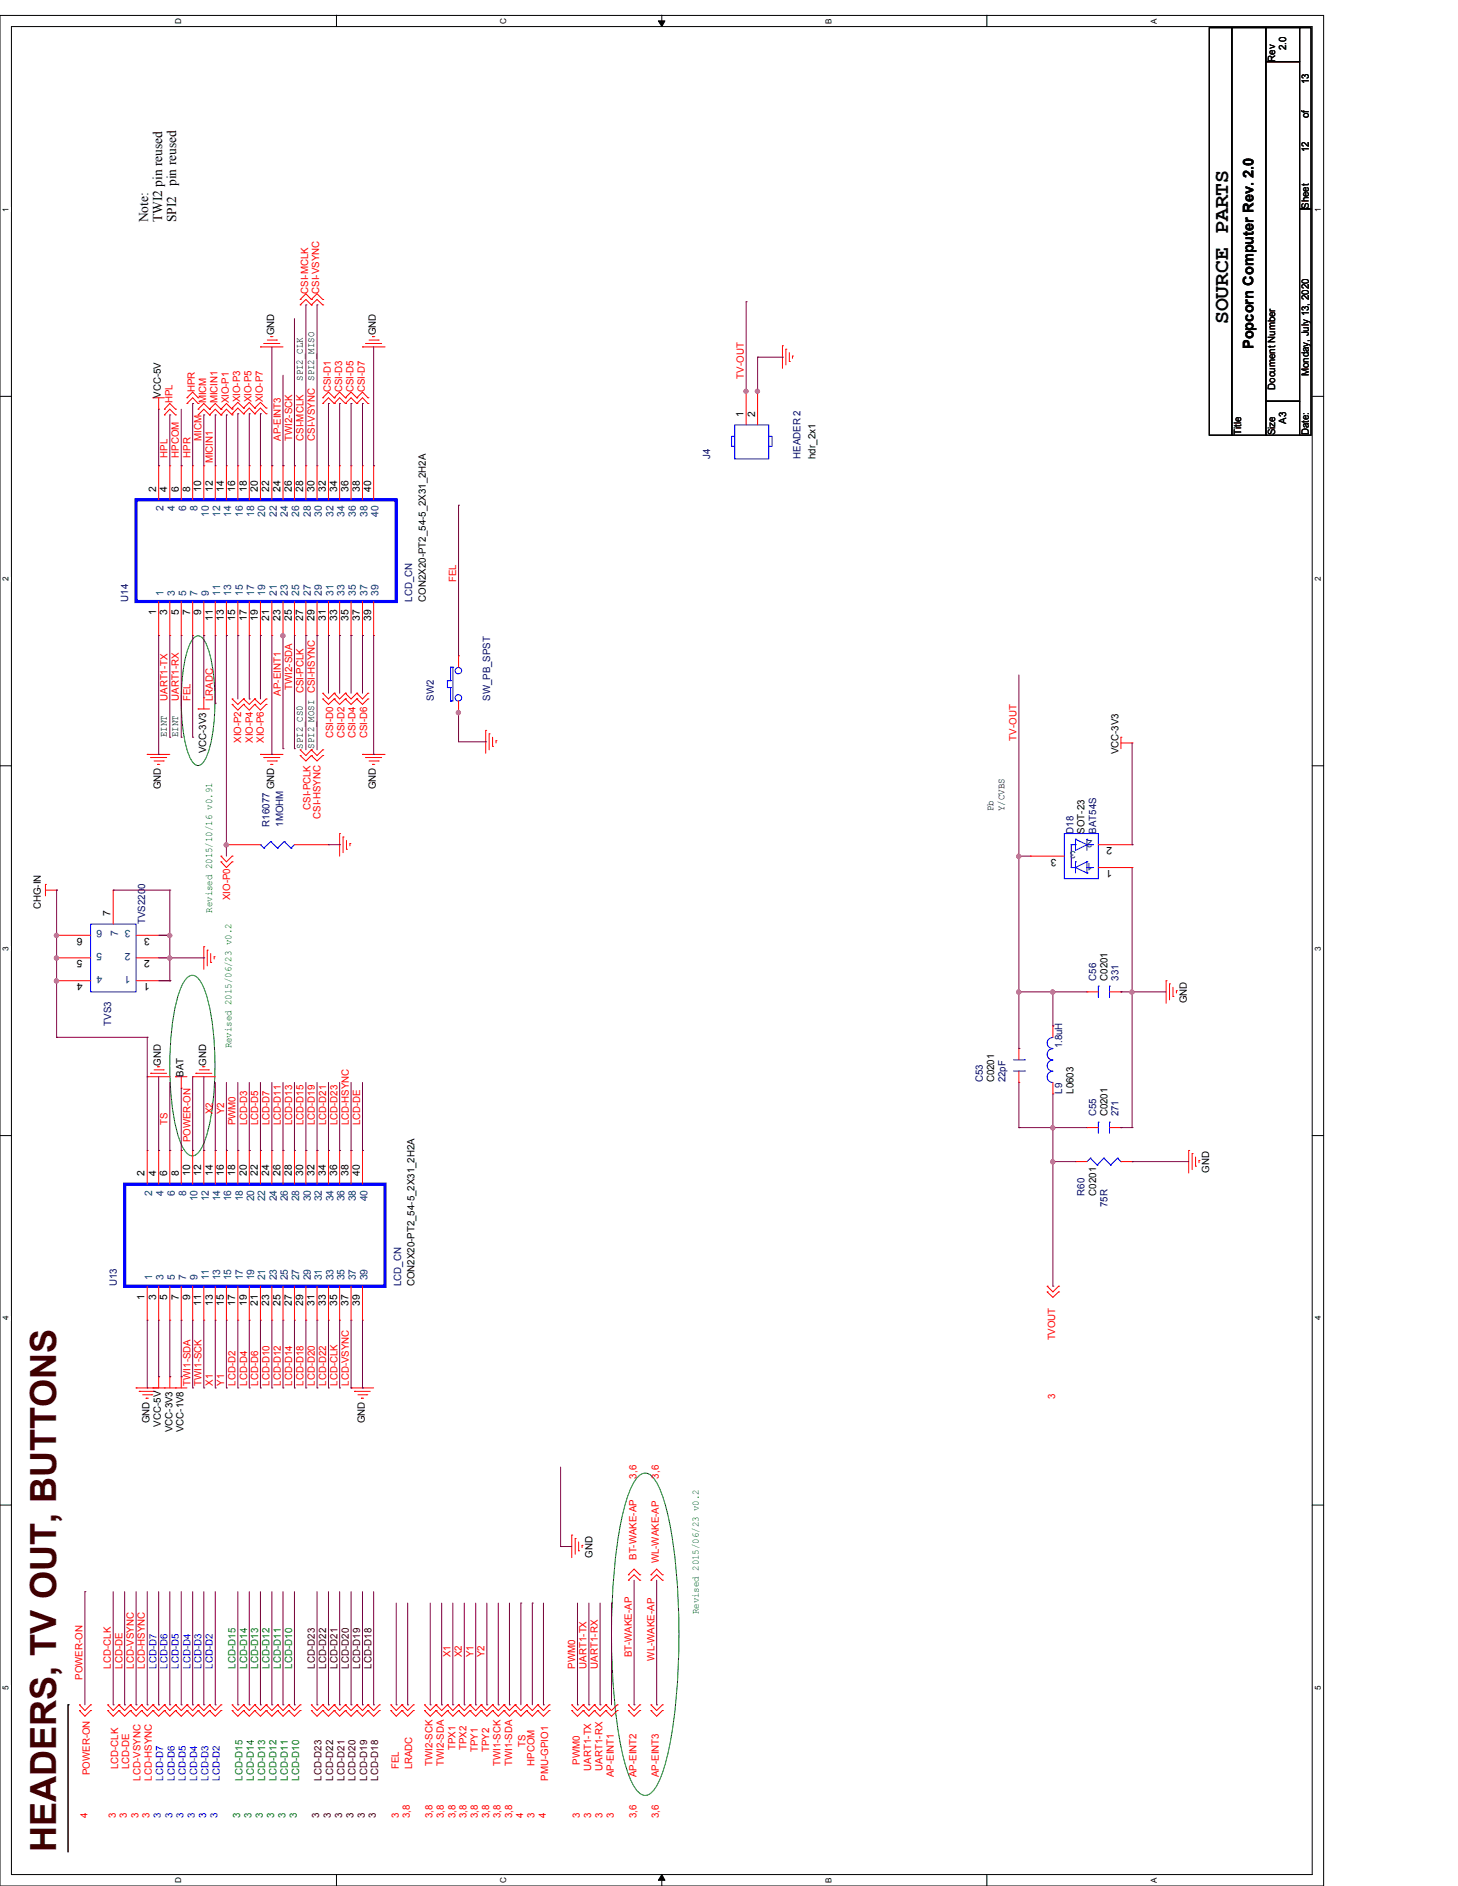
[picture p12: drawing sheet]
<svg xmlns="http://www.w3.org/2000/svg" width="216mm" height="279mm" viewBox="0 0 216 279" stroke-linecap="round" stroke-linejoin="round" font-family="sans-serif">
<defs><g id="words">
<text font-size="5.3" fill="#400000" x="8.3" y="274.4" transform="rotate(-90 8.3 274.4)">HEADERS, TV OUT, BUTTONS</text>
<text font-size="3.2" x="181.9" y="48" transform="rotate(-90 181.9 48)">SOURCE PARTS</text>
<text font-size="2.2" x="185.6" y="51.7" transform="rotate(-90 185.6 51.7)">Popcorn Computer Rev. 2.0</text>
<g font-size="2">
<text x="26.1" y="27.6" transform="rotate(-90 26.1 27.6)">pin reused</text>
<text x="21.9" y="32.9" transform="rotate(-90 21.9 32.9)">Note:</text>
<text x="24" y="32.9" transform="rotate(-90 24 32.9)">TWI2 pin reused</text>
<text x="26.1" y="32.9" transform="rotate(-90 26.1 32.9)">SPI2</text>
</g>
<g font-size="1.5">
<text x="188.8" y="9.1" transform="rotate(-90 188.8 9.1)">Rev</text>
<text x="190.5" y="7.5" transform="rotate(-90 190.5 7.5)">2.0</text>
<text x="193.8" y="17.5" transform="rotate(-90 193.8 17.5)">of</text>
<text x="193.8" y="12.5" transform="rotate(-90 193.8 12.5)">13</text>
<text x="193.8" y="22.6" transform="rotate(-90 193.8 22.6)">12</text>
<text x="193.8" y="30.9" transform="rotate(-90 193.8 30.9)">Sheet</text>
<text x="40.6" y="49.7" transform="rotate(-90 40.6 49.7)">GND</text>
<text x="55.7" y="49.7" transform="rotate(-90 55.7 49.7)">GND</text>
<text x="23.8" y="58.9" transform="rotate(-90 23.8 58.9)">VCC-5V</text>
<text x="44.8" y="56.4" transform="rotate(-90 44.8 56.4)">SPI2_CLK</text>
<text x="46.5" y="56.4" transform="rotate(-90 46.5 56.4)">SPI2_MISO</text>
<text x="188.8" y="57.7" transform="rotate(-90 188.8 57.7)">Document Number</text>
<text x="193.8" y="55.8" transform="rotate(-90 193.8 55.8)">Monday, July 13, 2020</text>
<text x="110.1" y="61.8" transform="rotate(-90 110.1 61.8)">1</text>
<text x="111.8" y="61.8" transform="rotate(-90 111.8 61.8)">2</text>
<text x="183.8" y="64.5" transform="rotate(-90 183.8 64.5)">Title</text>
<text x="188.8" y="64.5" transform="rotate(-90 188.8 64.5)">Size</text>
<text x="190.5" y="62.8" transform="rotate(-90 190.5 62.8)">A3</text>
<text x="193.8" y="64.5" transform="rotate(-90 193.8 64.5)">Date:</text>
<text x="120.7" y="68" transform="rotate(-90 120.7 68)">hdr_2x1</text>
<text x="23.1" y="72.9" transform="rotate(-90 23.1 72.9)">2</text>
<text x="24.8" y="72.9" transform="rotate(-90 24.8 72.9)">4</text>
<text x="26.5" y="72.9" transform="rotate(-90 26.5 72.9)">6</text>
<text x="28.2" y="72.9" transform="rotate(-90 28.2 72.9)">8</text>
<text x="29.8" y="72.9" transform="rotate(-90 29.8 72.9)">10</text>
<text x="31.5" y="72.9" transform="rotate(-90 31.5 72.9)">12</text>
<text x="33.1" y="72.9" transform="rotate(-90 33.1 72.9)">14</text>
<text x="34.8" y="72.9" transform="rotate(-90 34.8 72.9)">16</text>
<text x="36.5" y="72.9" transform="rotate(-90 36.5 72.9)">18</text>
<text x="38.2" y="72.9" transform="rotate(-90 38.2 72.9)">20</text>
<text x="39.9" y="72.9" transform="rotate(-90 39.9 72.9)">22</text>
<text x="41.5" y="72.9" transform="rotate(-90 41.5 72.9)">24</text>
<text x="43.2" y="72.9" transform="rotate(-90 43.2 72.9)">26</text>
<text x="44.9" y="72.9" transform="rotate(-90 44.9 72.9)">28</text>
<text x="46.6" y="72.9" transform="rotate(-90 46.6 72.9)">30</text>
<text x="48.3" y="72.9" transform="rotate(-90 48.3 72.9)">32</text>
<text x="49.9" y="72.9" transform="rotate(-90 49.9 72.9)">34</text>
<text x="51.6" y="72.9" transform="rotate(-90 51.6 72.9)">36</text>
<text x="53.3" y="72.9" transform="rotate(-90 53.3 72.9)">38</text>
<text x="54.9" y="72.9" transform="rotate(-90 54.9 72.9)">40</text>
<text x="63.1" y="89.1" transform="rotate(-90 63.1 89.1)">CON2X20-PT2_54-5_2X31_2H2A</text>
<text x="23.1" y="91.1" transform="rotate(-90 23.1 91.1)">1</text>
<text x="24.8" y="91.1" transform="rotate(-90 24.8 91.1)">3</text>
<text x="26.5" y="91.1" transform="rotate(-90 26.5 91.1)">5</text>
<text x="28.2" y="91.1" transform="rotate(-90 28.2 91.1)">7</text>
<text x="29.8" y="91.1" transform="rotate(-90 29.8 91.1)">9</text>
<text x="31.5" y="92" transform="rotate(-90 31.5 92)">11</text>
<text x="33.1" y="92" transform="rotate(-90 33.1 92)">13</text>
<text x="34.8" y="92" transform="rotate(-90 34.8 92)">15</text>
<text x="36.5" y="92" transform="rotate(-90 36.5 92)">17</text>
<text x="38.2" y="92" transform="rotate(-90 38.2 92)">19</text>
<text x="39.9" y="92" transform="rotate(-90 39.9 92)">21</text>
<text x="41.5" y="92" transform="rotate(-90 41.5 92)">23</text>
<text x="43.2" y="92" transform="rotate(-90 43.2 92)">25</text>
<text x="44.9" y="92" transform="rotate(-90 44.9 92)">27</text>
<text x="46.6" y="92" transform="rotate(-90 46.6 92)">29</text>
<text x="48.3" y="92" transform="rotate(-90 48.3 92)">31</text>
<text x="49.9" y="92" transform="rotate(-90 49.9 92)">33</text>
<text x="51.6" y="92" transform="rotate(-90 51.6 92)">35</text>
<text x="53.3" y="92" transform="rotate(-90 53.3 92)">37</text>
<text x="54.9" y="92" transform="rotate(-90 54.9 92)">39</text>
<text x="24.7" y="109.2" transform="rotate(-90 24.7 109.2)">EINT</text>
<text x="26.4" y="109.2" transform="rotate(-90 26.4 109.2)">EINT</text>
<text x="30.5" y="111.6" transform="rotate(-90 30.5 111.6)">VCC-3V3</text>
<text x="44.8" y="110.9" transform="rotate(-90 44.8 110.9)">SPI2_CS0</text>
<text x="46.5" y="110.9" transform="rotate(-90 46.5 110.9)">SPI2_MOSI CSI-HSYNC</text>
<text x="165.7" y="111.8" transform="rotate(-90 165.7 111.8)">VCC-3V3</text>
<text x="23.8" y="116.9" transform="rotate(-90 23.8 116.9)">GND</text>
<text x="40.6" y="116.9" transform="rotate(-90 40.6 116.9)">GND</text>
<text x="55.7" y="116.9" transform="rotate(-90 55.7 116.9)">GND</text>
<text x="147.1" y="120.1" transform="rotate(-90 147.1 120.1)">Pb</text>
<text x="148.8" y="120.1" transform="rotate(-90 148.8 120.1)">Y/CVBS</text>
<text x="160.6" y="123.5" transform="rotate(-90 160.6 123.5)">SOT-23</text>
<text x="164.7" y="125.5" transform="rotate(-180 164.7 125.5)">2</text>
<text x="156.4" y="127.2" transform="rotate(-180 156.4 127.2)">3</text>
<text x="164.7" y="128.9" transform="rotate(-180 164.7 128.9)">1</text>
<text x="6.1" y="134.7" transform="rotate(-90 6.1 134.7)">CHG-IN</text>
<text x="16.4" y="135.7" transform="rotate(-90 16.4 135.7)">7</text>
<text x="12.2" y="142.3" transform="rotate(-180 12.2 142.3)">5</text>
<text x="12.2" y="138.9" transform="rotate(-180 12.2 138.9)">6</text>
<text x="22.2" y="142.3" transform="rotate(-180 22.2 142.3)">2</text>
<text x="22.2" y="138.9" transform="rotate(-180 22.2 138.9)">3</text>
<text x="12.2" y="145.7" transform="rotate(-180 12.2 145.7)">4</text>
<text x="22.2" y="145.7" transform="rotate(-180 22.2 145.7)">1</text>
<text x="164" y="145.3" transform="rotate(-90 164 145.3)">C0201</text>
<text x="175.7" y="148.6" transform="rotate(-90 175.7 148.6)">GND</text>
<text x="23.8" y="157.9" transform="rotate(-90 23.8 157.9)">GND</text>
<text x="27.2" y="159.5" transform="rotate(-90 27.2 159.5)">BAT</text>
<text x="30.5" y="157.9" transform="rotate(-90 30.5 157.9)">GND</text>
<text x="147.2" y="160.4" transform="rotate(-90 147.2 160.4)">C0201</text>
<text x="159" y="162.1" transform="rotate(-90 159 162.1)">L0603</text>
<text x="164" y="165.4" transform="rotate(-90 164 165.4)">C0201</text>
<text x="179.1" y="173.8" transform="rotate(-90 179.1 173.8)">GND</text>
<text x="21.4" y="174.2" transform="rotate(-90 21.4 174.2)">2</text>
<text x="23.1" y="174.2" transform="rotate(-90 23.1 174.2)">4</text>
<text x="24.8" y="174.2" transform="rotate(-90 24.8 174.2)">6</text>
<text x="26.5" y="174.2" transform="rotate(-90 26.5 174.2)">8</text>
<text x="28.2" y="174.2" transform="rotate(-90 28.2 174.2)">10</text>
<text x="29.8" y="174.2" transform="rotate(-90 29.8 174.2)">12</text>
<text x="31.5" y="174.2" transform="rotate(-90 31.5 174.2)">14</text>
<text x="33.1" y="174.2" transform="rotate(-90 33.1 174.2)">16</text>
<text x="34.8" y="174.2" transform="rotate(-90 34.8 174.2)">18</text>
<text x="36.5" y="174.2" transform="rotate(-90 36.5 174.2)">20</text>
<text x="38.2" y="174.2" transform="rotate(-90 38.2 174.2)">22</text>
<text x="39.9" y="174.2" transform="rotate(-90 39.9 174.2)">24</text>
<text x="41.5" y="174.2" transform="rotate(-90 41.5 174.2)">26</text>
<text x="43.2" y="174.2" transform="rotate(-90 43.2 174.2)">28</text>
<text x="44.9" y="174.2" transform="rotate(-90 44.9 174.2)">30</text>
<text x="46.6" y="174.2" transform="rotate(-90 46.6 174.2)">32</text>
<text x="48.3" y="174.2" transform="rotate(-90 48.3 174.2)">34</text>
<text x="49.9" y="174.2" transform="rotate(-90 49.9 174.2)">36</text>
<text x="51.6" y="174.2" transform="rotate(-90 51.6 174.2)">38</text>
<text x="53.3" y="174.2" transform="rotate(-90 53.3 174.2)">40</text>
<text x="162.3" y="177.1" transform="rotate(-90 162.3 177.1)">C0201</text>
<text x="61.4" y="190.5" transform="rotate(-90 61.4 190.5)">CON2X20-PT2_54-5_2X31_2H2A</text>
<text x="21.4" y="192.6" transform="rotate(-90 21.4 192.6)">1</text>
<text x="23.1" y="192.6" transform="rotate(-90 23.1 192.6)">3</text>
<text x="24.8" y="192.6" transform="rotate(-90 24.8 192.6)">5</text>
<text x="26.5" y="192.6" transform="rotate(-90 26.5 192.6)">7</text>
<text x="28.2" y="192.6" transform="rotate(-90 28.2 192.6)">9</text>
<text x="29.8" y="193.4" transform="rotate(-90 29.8 193.4)">11</text>
<text x="31.5" y="193.4" transform="rotate(-90 31.5 193.4)">13</text>
<text x="33.1" y="193.4" transform="rotate(-90 33.1 193.4)">15</text>
<text x="34.8" y="193.4" transform="rotate(-90 34.8 193.4)">17</text>
<text x="36.5" y="193.4" transform="rotate(-90 36.5 193.4)">19</text>
<text x="38.2" y="193.4" transform="rotate(-90 38.2 193.4)">21</text>
<text x="39.9" y="193.4" transform="rotate(-90 39.9 193.4)">23</text>
<text x="41.5" y="193.4" transform="rotate(-90 41.5 193.4)">25</text>
<text x="43.2" y="193.4" transform="rotate(-90 43.2 193.4)">27</text>
<text x="44.9" y="193.4" transform="rotate(-90 44.9 193.4)">29</text>
<text x="46.6" y="193.4" transform="rotate(-90 46.6 193.4)">31</text>
<text x="48.3" y="193.4" transform="rotate(-90 48.3 193.4)">33</text>
<text x="49.9" y="193.4" transform="rotate(-90 49.9 193.4)">35</text>
<text x="51.6" y="193.4" transform="rotate(-90 51.6 193.4)">37</text>
<text x="53.3" y="193.4" transform="rotate(-90 53.3 193.4)">39</text>
<text x="22.1" y="210.8" transform="rotate(-90 22.1 210.8)">GND</text>
<text x="23.8" y="211.3" transform="rotate(-90 23.8 211.3)">VCC-5V</text>
<text x="25.5" y="212.2" transform="rotate(-90 25.5 212.2)">VCC-3V3</text>
<text x="27.2" y="212.2" transform="rotate(-90 27.2 212.2)">VCC-1V8</text>
<text x="54" y="210.8" transform="rotate(-90 54 210.8)">GND</text>
<text x="87.7" y="230.8" transform="rotate(-90 87.7 230.8)">GND</text>
</g>
<g font-size="1.5" fill="#f00">
<text x="45.6" y="43.5" transform="rotate(-90 45.6 43.5)">CSI-MCLK</text>
<text x="47.3" y="43.5" transform="rotate(-90 47.3 43.5)">CSI-VSYNC</text>
<text x="25.5" y="59.8" transform="rotate(-90 25.5 59.8)">HPL</text>
<text x="28.9" y="58.1" transform="rotate(-90 28.9 58.1)">HPR</text>
<text x="30.5" y="59.8" transform="rotate(-90 30.5 59.8)">MICM</text>
<text x="32.2" y="59.8" transform="rotate(-90 32.2 59.8)">MICIN1</text>
<text x="33.9" y="59.8" transform="rotate(-90 33.9 59.8)">XIO-P1</text>
<text x="35.6" y="59.6" transform="rotate(-90 35.6 59.6)">XIO-P3</text>
<text x="37.3" y="59.6" transform="rotate(-90 37.3 59.6)">XIO-P5</text>
<text x="38.9" y="59.6" transform="rotate(-90 38.9 59.6)">XIO-P7</text>
<text x="49" y="58.1" transform="rotate(-90 49 58.1)">CSI-D1</text>
<text x="50.7" y="58.1" transform="rotate(-90 50.7 58.1)">CSI-D3</text>
<text x="52.3" y="58.1" transform="rotate(-90 52.3 58.1)">CSI-D5</text>
<text x="54" y="58.1" transform="rotate(-90 54 58.1)">CSI-D7</text>
<text x="110.2" y="56.1" transform="rotate(-90 110.2 56.1)">TV-OUT</text>
<text x="29.8" y="65.3" transform="rotate(-90 29.8 65.3)">MICM</text>
<text x="41.6" y="65.3" transform="rotate(-90 41.6 65.3)">AP-EINT3</text>
<text x="43.3" y="65.3" transform="rotate(-90 43.3 65.3)">TWI2-SCK</text>
<text x="45" y="65.3" transform="rotate(-90 45 65.3)">CSI-MCLK</text>
<text x="46.6" y="65.3" transform="rotate(-90 46.6 65.3)">CSI-VSYNC</text>
<text x="24.8" y="67.8" transform="rotate(-90 24.8 67.8)">HPL</text>
<text x="26.5" y="67.8" transform="rotate(-90 26.5 67.8)">HPCOM</text>
<text x="28.2" y="67.8" transform="rotate(-90 28.2 67.8)">HPR</text>
<text x="31.5" y="68.7" transform="rotate(-90 31.5 68.7)">MICIN1</text>
<text x="67.6" y="86.3" transform="rotate(-90 67.6 86.3)">FEL</text>
<text x="24.8" y="103.8" transform="rotate(-90 24.8 103.8)">UART1-TX</text>
<text x="26.5" y="103.8" transform="rotate(-90 26.5 103.8)">UART1-RX</text>
<text x="28.2" y="103.8" transform="rotate(-90 28.2 103.8)">FEL</text>
<text x="31.5" y="103.8" transform="rotate(-90 31.5 103.8)">LRADC</text>
<text x="41.6" y="103" transform="rotate(-90 41.6 103)">AP-EINT1</text>
<text x="43.3" y="102.2" transform="rotate(-90 43.3 102.2)">TWI2-SDA</text>
<text x="45" y="102.7" transform="rotate(-90 45 102.7)">CSI-PCLK</text>
<text x="35.7" y="110.1" transform="rotate(-90 35.7 110.1)">XIO-P2</text>
<text x="37.4" y="110.1" transform="rotate(-90 37.4 110.1)">XIO-P4</text>
<text x="39.1" y="110.1" transform="rotate(-90 39.1 110.1)">XIO-P6</text>
<text x="49.3" y="109.4" transform="rotate(-90 49.3 109.4)">CSI-D0</text>
<text x="51" y="109.4" transform="rotate(-90 51 109.4)">CSI-D2</text>
<text x="52.7" y="109.4" transform="rotate(-90 52.7 109.4)">CSI-D4</text>
<text x="54.4" y="109.4" transform="rotate(-90 54.4 109.4)">CSI-D6</text>
<text x="150.5" y="109.7" transform="rotate(-90 150.5 109.7)">TV-OUT</text>
<text x="46" y="120" transform="rotate(-90 46 120)">CSI-PCLK</text>
<text x="47.5" y="121.3" transform="rotate(-90 47.5 121.3)">CSI-HSYNC</text>
<text x="34.1" y="133.4" transform="rotate(-90 34.1 133.4)">XIO-P0</text>
<text x="24.8" y="166.7" transform="rotate(-90 24.8 166.7)">TS</text>
<text x="31.5" y="165.1" transform="rotate(-90 31.5 165.1)">X2</text>
<text x="33.2" y="165.1" transform="rotate(-90 33.2 165.1)">Y2</text>
<text x="34.9" y="166.7" transform="rotate(-90 34.9 166.7)">PWM0</text>
<text x="36.6" y="166.7" transform="rotate(-90 36.6 166.7)">LCD-D3</text>
<text x="38.2" y="166.7" transform="rotate(-90 38.2 166.7)">LCD-D5</text>
<text x="39.9" y="166.7" transform="rotate(-90 39.9 166.7)">LCD-D7</text>
<text x="41.6" y="166.7" transform="rotate(-90 41.6 166.7)">LCD-D11</text>
<text x="43.3" y="166.7" transform="rotate(-90 43.3 166.7)">LCD-D13</text>
<text x="45" y="166.7" transform="rotate(-90 45 166.7)">LCD-D15</text>
<text x="46.6" y="166.7" transform="rotate(-90 46.6 166.7)">LCD-D19</text>
<text x="48.3" y="166.7" transform="rotate(-90 48.3 166.7)">LCD-D21</text>
<text x="50" y="166.7" transform="rotate(-90 50 166.7)">LCD-D23</text>
<text x="51.6" y="166.7" transform="rotate(-90 51.6 166.7)">LCD-HSYNC</text>
<text x="53.3" y="166.7" transform="rotate(-90 53.3 166.7)">LCD-DE</text>
<text x="28.2" y="169.2" transform="rotate(-90 28.2 169.2)">POWER-ON</text>
<text x="156.3" y="198.6" transform="rotate(-90 156.3 198.6)">TVOUT</text>
<text x="28.2" y="205.3" transform="rotate(-90 28.2 205.3)">TWI1-SDA</text>
<text x="29.8" y="205.3" transform="rotate(-90 29.8 205.3)">TWI1-SCK</text>
<text x="31.5" y="205.3" transform="rotate(-90 31.5 205.3)">X1</text>
<text x="33.2" y="205.3" transform="rotate(-90 33.2 205.3)">Y1</text>
<text x="34.9" y="205.3" transform="rotate(-90 34.9 205.3)">LCD-D2</text>
<text x="36.6" y="205.3" transform="rotate(-90 36.6 205.3)">LCD-D4</text>
<text x="38.2" y="205.3" transform="rotate(-90 38.2 205.3)">LCD-D6</text>
<text x="39.9" y="205.3" transform="rotate(-90 39.9 205.3)">LCD-D10</text>
<text x="41.6" y="205.3" transform="rotate(-90 41.6 205.3)">LCD-D12</text>
<text x="43.3" y="205.3" transform="rotate(-90 43.3 205.3)">LCD-D14</text>
<text x="45" y="205.3" transform="rotate(-90 45 205.3)">LCD-D18</text>
<text x="46.6" y="205.3" transform="rotate(-90 46.6 205.3)">LCD-D20</text>
<text x="48.3" y="205.3" transform="rotate(-90 48.3 205.3)">LCD-D22</text>
<text x="50" y="205.3" transform="rotate(-90 50 205.3)">LCD-CLK</text>
<text x="51.6" y="205.3" transform="rotate(-90 51.6 205.3)">LCD-VSYNC</text>
<text x="156.3" y="207.3" transform="rotate(-90 156.3 207.3)">3</text>
<text x="94.2" y="219" transform="rotate(-90 94.2 219)">3,6</text>
<text x="97.6" y="219" transform="rotate(-90 97.6 219)">3,6</text>
<text x="94.2" y="231.1" transform="rotate(-90 94.2 231.1)">BT-WAKE-AP</text>
<text x="97.6" y="231.6" transform="rotate(-90 97.6 231.6)">WL-WAKE-AP</text>
<text x="66.7" y="245.5" transform="rotate(-90 66.7 245.5)">X1</text>
<text x="68.4" y="245.5" transform="rotate(-90 68.4 245.5)">X2</text>
<text x="70.1" y="245.5" transform="rotate(-90 70.1 245.5)">Y1</text>
<text x="71.8" y="245.5" transform="rotate(-90 71.8 245.5)">Y2</text>
<text x="93.6" y="245.5" transform="rotate(-90 93.6 245.5)">BT-WAKE-AP</text>
<text x="96.9" y="246" transform="rotate(-90 96.9 246)">WL-WAKE-AP</text>
<text x="12.2" y="248.9" transform="rotate(-90 12.2 248.9)">POWER-ON</text>
<text x="16.4" y="247.2" transform="rotate(-90 16.4 247.2)">LCD-CLK</text>
<text x="18.1" y="247.2" transform="rotate(-90 18.1 247.2)">LCD-DE</text>
<text x="19.8" y="247.2" transform="rotate(-90 19.8 247.2)">LCD-VSYNC</text>
<text x="21.5" y="247.2" transform="rotate(-90 21.5 247.2)">LCD-HSYNC</text>
<text x="85.2" y="247.2" transform="rotate(-90 85.2 247.2)">PWM0</text>
<text x="86.9" y="247.2" transform="rotate(-90 86.9 247.2)">UART1-TX</text>
<text x="88.5" y="247.2" transform="rotate(-90 88.5 247.2)">UART1-RX</text>
<text x="13.3" y="263" transform="rotate(-90 13.3 263)">POWER-ON</text>
<text x="17.5" y="262.1" transform="rotate(-90 17.5 262.1)">LCD-CLK</text>
<text x="19.1" y="262.1" transform="rotate(-90 19.1 262.1)">LCD-DE</text>
<text x="20.8" y="263.8" transform="rotate(-90 20.8 263.8)">LCD-VSYNC</text>
<text x="22.5" y="263.8" transform="rotate(-90 22.5 263.8)">LCD-HSYNC</text>
<text x="59.1" y="262.1" transform="rotate(-90 59.1 262.1)">FEL</text>
<text x="61" y="262.1" transform="rotate(-90 61 262.1)">LRADC</text>
<text x="64.1" y="261.6" transform="rotate(-90 64.1 261.6)">TWI2-SCK</text>
<text x="65.7" y="261.6" transform="rotate(-90 65.7 261.6)">TWI2-SDA</text>
<text x="67.4" y="259.2" transform="rotate(-90 67.4 259.2)">TPX1</text>
<text x="69.1" y="259.2" transform="rotate(-90 69.1 259.2)">TPX2</text>
<text x="70.8" y="259.6" transform="rotate(-90 70.8 259.6)">TPY1</text>
<text x="72.4" y="259.6" transform="rotate(-90 72.4 259.6)">TPY2</text>
<text x="74.1" y="261.6" transform="rotate(-90 74.1 261.6)">TWI1-SCK</text>
<text x="75.8" y="261.6" transform="rotate(-90 75.8 261.6)">TWI1-SDA</text>
<text x="77.8" y="258.8" transform="rotate(-90 77.8 258.8)">TS</text>
<text x="79.2" y="261.6" transform="rotate(-90 79.2 261.6)">HPCOM</text>
<text x="81.2" y="263.8" transform="rotate(-90 81.2 263.8)">PMU-GPIO1</text>
<text x="85.9" y="261.5" transform="rotate(-90 85.9 261.5)">PWM0</text>
<text x="87.5" y="262.3" transform="rotate(-90 87.5 262.3)">UART1-TX</text>
<text x="89.2" y="262.3" transform="rotate(-90 89.2 262.3)">UART1-RX</text>
<text x="90.9" y="263.3" transform="rotate(-90 90.9 263.3)">AP-EINT1</text>
<text x="94.2" y="263.3" transform="rotate(-90 94.2 263.3)">AP-EINT2</text>
<text x="97.6" y="263.3" transform="rotate(-90 97.6 263.3)">AP-EINT3</text>
<text x="13" y="269.3" transform="rotate(-90 13 269.3)">4</text>
<text x="17.1" y="269.3" transform="rotate(-90 17.1 269.3)">3</text>
<text x="18.8" y="269.3" transform="rotate(-90 18.8 269.3)">3</text>
<text x="20.5" y="269.3" transform="rotate(-90 20.5 269.3)">3</text>
<text x="22.1" y="269.3" transform="rotate(-90 22.1 269.3)">3</text>
<text x="59.1" y="269.3" transform="rotate(-90 59.1 269.3)">3</text>
<text x="60.7" y="269.3" transform="rotate(-90 60.7 269.3)">3,8</text>
<text x="64.1" y="269.3" transform="rotate(-90 64.1 269.3)">3,8</text>
<text x="65.7" y="269.3" transform="rotate(-90 65.7 269.3)">3,8</text>
<text x="67.4" y="269.3" transform="rotate(-90 67.4 269.3)">3,8</text>
<text x="69.1" y="269.3" transform="rotate(-90 69.1 269.3)">3,8</text>
<text x="70.8" y="269.3" transform="rotate(-90 70.8 269.3)">3,8</text>
<text x="72.4" y="269.3" transform="rotate(-90 72.4 269.3)">3,8</text>
<text x="74.1" y="269.3" transform="rotate(-90 74.1 269.3)">3,8</text>
<text x="75.8" y="269.3" transform="rotate(-90 75.8 269.3)">3,8</text>
<text x="77.5" y="269.3" transform="rotate(-90 77.5 269.3)">4</text>
<text x="79.2" y="269.3" transform="rotate(-90 79.2 269.3)">3</text>
<text x="80.8" y="269.3" transform="rotate(-90 80.8 269.3)">4</text>
<text x="85.9" y="269.3" transform="rotate(-90 85.9 269.3)">3</text>
<text x="87.5" y="269.3" transform="rotate(-90 87.5 269.3)">3</text>
<text x="89.2" y="269.3" transform="rotate(-90 89.2 269.3)">3</text>
<text x="90.9" y="269.3" transform="rotate(-90 90.9 269.3)">3</text>
<text x="94.2" y="269.3" transform="rotate(-90 94.2 269.3)">3,6</text>
<text x="97.6" y="269.3" transform="rotate(-90 97.6 269.3)">3,6</text>
</g>
<g font-size="1.5" fill="#000080">
<text x="105.2" y="68" transform="rotate(-90 105.2 68)">J4</text>
<text x="118.5" y="68" transform="rotate(-90 118.5 68)">HEADER 2</text>
<text x="19" y="89.1" transform="rotate(-90 19 89.1)">U14</text>
<text x="61" y="89.1" transform="rotate(-90 61 89.1)">LCD_CN</text>
<text x="64.2" y="103.8" transform="rotate(-90 64.2 103.8)">SW2</text>
<text x="72.6" y="103.8" transform="rotate(-90 72.6 103.8)">SW_PB_SPST</text>
<text x="39.9" y="122.5" transform="rotate(-90 39.9 122.5)">R16077</text>
<text x="42" y="122.5" transform="rotate(-90 42 122.5)">1MOHM</text>
<text x="159" y="123.5" transform="rotate(-90 159 123.5)">D18</text>
<text x="162.3" y="123.5" transform="rotate(-90 162.3 123.5)">BAT54S</text>
<text x="21.5" y="136.9" transform="rotate(-90 21.5 136.9)">TVS2200</text>
<text x="162.3" y="145.3" transform="rotate(-90 162.3 145.3)">C56</text>
<text x="165.7" y="145.3" transform="rotate(-90 165.7 145.3)">331</text>
<text x="16.5" y="152" transform="rotate(-90 16.5 152)">TVS3</text>
<text x="157.3" y="155.3" transform="rotate(-90 157.3 155.3)">1.8uH</text>
<text x="145.5" y="160.4" transform="rotate(-90 145.5 160.4)">C53</text>
<text x="148.9" y="160.4" transform="rotate(-90 148.9 160.4)">22pF</text>
<text x="157.3" y="162.1" transform="rotate(-90 157.3 162.1)">L9</text>
<text x="162.3" y="165.4" transform="rotate(-90 162.3 165.4)">C55</text>
<text x="165.7" y="165.4" transform="rotate(-90 165.7 165.4)">271</text>
<text x="160.6" y="177.1" transform="rotate(-90 160.6 177.1)">R60</text>
<text x="164" y="178.8" transform="rotate(-90 164 178.8)">75R</text>
<text x="17.3" y="190.5" transform="rotate(-90 17.3 190.5)">U13</text>
<text x="59.4" y="190.5" transform="rotate(-90 59.4 190.5)">LCD_CN</text>
</g>
<g font-size="1.5" fill="#004080">
<text x="24.2" y="75.7" transform="rotate(-90 24.2 75.7)">2</text>
<text x="25.9" y="75.7" transform="rotate(-90 25.9 75.7)">4</text>
<text x="27.6" y="75.7" transform="rotate(-90 27.6 75.7)">6</text>
<text x="29.3" y="75.7" transform="rotate(-90 29.3 75.7)">8</text>
<text x="30.9" y="76.6" transform="rotate(-90 30.9 76.6)">10</text>
<text x="32.6" y="76.6" transform="rotate(-90 32.6 76.6)">12</text>
<text x="34.2" y="76.6" transform="rotate(-90 34.2 76.6)">14</text>
<text x="35.9" y="76.6" transform="rotate(-90 35.9 76.6)">16</text>
<text x="37.6" y="76.6" transform="rotate(-90 37.6 76.6)">18</text>
<text x="39.3" y="76.6" transform="rotate(-90 39.3 76.6)">20</text>
<text x="41" y="76.6" transform="rotate(-90 41 76.6)">22</text>
<text x="42.6" y="76.6" transform="rotate(-90 42.6 76.6)">24</text>
<text x="44.3" y="76.6" transform="rotate(-90 44.3 76.6)">26</text>
<text x="46" y="76.6" transform="rotate(-90 46 76.6)">28</text>
<text x="47.7" y="76.6" transform="rotate(-90 47.7 76.6)">30</text>
<text x="49.4" y="76.6" transform="rotate(-90 49.4 76.6)">32</text>
<text x="51" y="76.6" transform="rotate(-90 51 76.6)">34</text>
<text x="52.7" y="76.6" transform="rotate(-90 52.7 76.6)">36</text>
<text x="54.4" y="76.6" transform="rotate(-90 54.4 76.6)">38</text>
<text x="56" y="76.6" transform="rotate(-90 56 76.6)">40</text>
<text x="24.2" y="88.3" transform="rotate(-90 24.2 88.3)">1</text>
<text x="25.9" y="88.3" transform="rotate(-90 25.9 88.3)">3</text>
<text x="27.6" y="88.3" transform="rotate(-90 27.6 88.3)">5</text>
<text x="29.3" y="88.3" transform="rotate(-90 29.3 88.3)">7</text>
<text x="30.9" y="88.3" transform="rotate(-90 30.9 88.3)">9</text>
<text x="32.6" y="88.3" transform="rotate(-90 32.6 88.3)">11</text>
<text x="34.2" y="88.3" transform="rotate(-90 34.2 88.3)">13</text>
<text x="35.9" y="88.3" transform="rotate(-90 35.9 88.3)">15</text>
<text x="37.6" y="88.3" transform="rotate(-90 37.6 88.3)">17</text>
<text x="39.3" y="88.3" transform="rotate(-90 39.3 88.3)">19</text>
<text x="41" y="88.3" transform="rotate(-90 41 88.3)">21</text>
<text x="42.6" y="88.3" transform="rotate(-90 42.6 88.3)">23</text>
<text x="44.3" y="88.3" transform="rotate(-90 44.3 88.3)">25</text>
<text x="46" y="88.3" transform="rotate(-90 46 88.3)">27</text>
<text x="47.7" y="88.3" transform="rotate(-90 47.7 88.3)">29</text>
<text x="49.4" y="88.3" transform="rotate(-90 49.4 88.3)">31</text>
<text x="51" y="88.3" transform="rotate(-90 51 88.3)">33</text>
<text x="52.7" y="88.3" transform="rotate(-90 52.7 88.3)">35</text>
<text x="54.4" y="88.3" transform="rotate(-90 54.4 88.3)">37</text>
<text x="56" y="88.3" transform="rotate(-90 56 88.3)">39</text>
<text x="161.8" y="124.4" transform="rotate(-180 161.8 124.4)">2</text>
<text x="159.3" y="126.1" transform="rotate(-180 159.3 126.1)">3</text>
<text x="161.8" y="127.8" transform="rotate(-180 161.8 127.8)">1</text>
<text x="15.1" y="137.8" transform="rotate(-180 15.1 137.8)">6</text>
<text x="19.3" y="137.8" transform="rotate(-180 19.3 137.8)">3</text>
<text x="15.1" y="141.2" transform="rotate(-180 15.1 141.2)">5</text>
<text x="17.5" y="138.6" transform="rotate(-90 17.5 138.6)">7</text>
<text x="19.3" y="141.2" transform="rotate(-180 19.3 141.2)">2</text>
<text x="15.1" y="144.6" transform="rotate(-180 15.1 144.6)">4</text>
<text x="19.3" y="144.6" transform="rotate(-180 19.3 144.6)">1</text>
<text x="22.5" y="177.1" transform="rotate(-90 22.5 177.1)">2</text>
<text x="24.2" y="177.1" transform="rotate(-90 24.2 177.1)">4</text>
<text x="25.9" y="177.1" transform="rotate(-90 25.9 177.1)">6</text>
<text x="27.6" y="177.1" transform="rotate(-90 27.6 177.1)">8</text>
<text x="29.3" y="178" transform="rotate(-90 29.3 178)">10</text>
<text x="30.9" y="178" transform="rotate(-90 30.9 178)">12</text>
<text x="32.6" y="178" transform="rotate(-90 32.6 178)">14</text>
<text x="34.2" y="178" transform="rotate(-90 34.2 178)">16</text>
<text x="35.9" y="178" transform="rotate(-90 35.9 178)">18</text>
<text x="37.6" y="178" transform="rotate(-90 37.6 178)">20</text>
<text x="39.3" y="178" transform="rotate(-90 39.3 178)">22</text>
<text x="41" y="178" transform="rotate(-90 41 178)">24</text>
<text x="42.6" y="178" transform="rotate(-90 42.6 178)">26</text>
<text x="44.3" y="178" transform="rotate(-90 44.3 178)">28</text>
<text x="46" y="178" transform="rotate(-90 46 178)">30</text>
<text x="47.7" y="178" transform="rotate(-90 47.7 178)">32</text>
<text x="49.4" y="178" transform="rotate(-90 49.4 178)">34</text>
<text x="51" y="178" transform="rotate(-90 51 178)">36</text>
<text x="52.7" y="178" transform="rotate(-90 52.7 178)">38</text>
<text x="54.4" y="178" transform="rotate(-90 54.4 178)">40</text>
<text x="22.5" y="189.7" transform="rotate(-90 22.5 189.7)">1</text>
<text x="24.2" y="189.7" transform="rotate(-90 24.2 189.7)">3</text>
<text x="25.9" y="189.7" transform="rotate(-90 25.9 189.7)">5</text>
<text x="27.6" y="189.7" transform="rotate(-90 27.6 189.7)">7</text>
<text x="29.3" y="189.7" transform="rotate(-90 29.3 189.7)">9</text>
<text x="30.9" y="189.7" transform="rotate(-90 30.9 189.7)">11</text>
<text x="32.6" y="189.7" transform="rotate(-90 32.6 189.7)">13</text>
<text x="34.2" y="189.7" transform="rotate(-90 34.2 189.7)">15</text>
<text x="35.9" y="189.7" transform="rotate(-90 35.9 189.7)">17</text>
<text x="37.6" y="189.7" transform="rotate(-90 37.6 189.7)">19</text>
<text x="39.3" y="189.7" transform="rotate(-90 39.3 189.7)">21</text>
<text x="41" y="189.7" transform="rotate(-90 41 189.7)">23</text>
<text x="42.6" y="189.7" transform="rotate(-90 42.6 189.7)">25</text>
<text x="44.3" y="189.7" transform="rotate(-90 44.3 189.7)">27</text>
<text x="46" y="189.7" transform="rotate(-90 46 189.7)">29</text>
<text x="47.7" y="189.7" transform="rotate(-90 47.7 189.7)">31</text>
<text x="49.4" y="189.7" transform="rotate(-90 49.4 189.7)">33</text>
<text x="51" y="189.7" transform="rotate(-90 51 189.7)">35</text>
<text x="52.7" y="189.7" transform="rotate(-90 52.7 189.7)">37</text>
<text x="54.4" y="189.7" transform="rotate(-90 54.4 189.7)">39</text>
</g>
<g font-size="1.5" fill="#008000">
<text x="31.4" y="135.2" transform="rotate(-90 31.4 135.2)">Revised 2015/10/16 v0.91</text>
<text x="34.3" y="155.3" transform="rotate(-90 34.3 155.3)">Revised 2015/06/23 v0.2</text>
<text x="103.5" y="239.1" transform="rotate(-90 103.5 239.1)">Revised 2015/06/23 v0.2</text>
<text x="34.9" y="247.2" transform="rotate(-90 34.9 247.2)">LCD-D15</text>
<text x="36.6" y="247.2" transform="rotate(-90 36.6 247.2)">LCD-D14</text>
<text x="38.2" y="247.2" transform="rotate(-90 38.2 247.2)">LCD-D13</text>
<text x="39.9" y="247.2" transform="rotate(-90 39.9 247.2)">LCD-D12</text>
<text x="41.6" y="247.2" transform="rotate(-90 41.6 247.2)">LCD-D11</text>
<text x="43.3" y="247.2" transform="rotate(-90 43.3 247.2)">LCD-D10</text>
<text x="35.9" y="263.8" transform="rotate(-90 35.9 263.8)">LCD-D15</text>
<text x="37.6" y="263.8" transform="rotate(-90 37.6 263.8)">LCD-D14</text>
<text x="39.2" y="263.8" transform="rotate(-90 39.2 263.8)">LCD-D13</text>
<text x="40.9" y="263.8" transform="rotate(-90 40.9 263.8)">LCD-D12</text>
<text x="42.6" y="263.8" transform="rotate(-90 42.6 263.8)">LCD-D11</text>
<text x="44.3" y="263.8" transform="rotate(-90 44.3 263.8)">LCD-D10</text>
<text x="35.6" y="269.3" transform="rotate(-90 35.6 269.3)">3</text>
<text x="37.3" y="269.3" transform="rotate(-90 37.3 269.3)">3</text>
<text x="38.9" y="269.3" transform="rotate(-90 38.9 269.3)">3</text>
<text x="40.6" y="269.3" transform="rotate(-90 40.6 269.3)">3</text>
<text x="42.3" y="269.3" transform="rotate(-90 42.3 269.3)">3</text>
<text x="43.9" y="269.3" transform="rotate(-90 43.9 269.3)">3</text>
</g>
<g font-size="1.5" fill="#00f">
<text x="23.2" y="247.2" transform="rotate(-90 23.2 247.2)">LCD-D7</text>
<text x="24.8" y="247.2" transform="rotate(-90 24.8 247.2)">LCD-D6</text>
<text x="26.5" y="247.2" transform="rotate(-90 26.5 247.2)">LCD-D5</text>
<text x="28.2" y="247.2" transform="rotate(-90 28.2 247.2)">LCD-D4</text>
<text x="29.8" y="247.2" transform="rotate(-90 29.8 247.2)">LCD-D3</text>
<text x="31.5" y="247.2" transform="rotate(-90 31.5 247.2)">LCD-D2</text>
<text x="24.2" y="263.8" transform="rotate(-90 24.2 263.8)">LCD-D7</text>
<text x="25.9" y="263.8" transform="rotate(-90 25.9 263.8)">LCD-D6</text>
<text x="27.5" y="263.8" transform="rotate(-90 27.5 263.8)">LCD-D5</text>
<text x="29.2" y="263.8" transform="rotate(-90 29.2 263.8)">LCD-D4</text>
<text x="30.9" y="263.8" transform="rotate(-90 30.9 263.8)">LCD-D3</text>
<text x="32.6" y="263.8" transform="rotate(-90 32.6 263.8)">LCD-D2</text>
<text x="23.8" y="269.3" transform="rotate(-90 23.8 269.3)">3</text>
<text x="25.5" y="269.3" transform="rotate(-90 25.5 269.3)">3</text>
<text x="27.2" y="269.3" transform="rotate(-90 27.2 269.3)">3</text>
<text x="28.9" y="269.3" transform="rotate(-90 28.9 269.3)">3</text>
<text x="30.5" y="269.3" transform="rotate(-90 30.5 269.3)">3</text>
<text x="32.2" y="269.3" transform="rotate(-90 32.2 269.3)">3</text>
</g>
<g font-size="1.5" fill="#400000">
<text x="46.6" y="247.2" transform="rotate(-90 46.6 247.2)">LCD-D23</text>
<text x="48.3" y="247.2" transform="rotate(-90 48.3 247.2)">LCD-D22</text>
<text x="50" y="247.2" transform="rotate(-90 50 247.2)">LCD-D21</text>
<text x="51.6" y="247.2" transform="rotate(-90 51.6 247.2)">LCD-D20</text>
<text x="53.3" y="247.2" transform="rotate(-90 53.3 247.2)">LCD-D19</text>
<text x="55" y="247.2" transform="rotate(-90 55 247.2)">LCD-D18</text>
<text x="47.6" y="263.8" transform="rotate(-90 47.6 263.8)">LCD-D23</text>
<text x="49.3" y="263.8" transform="rotate(-90 49.3 263.8)">LCD-D22</text>
<text x="51" y="263.8" transform="rotate(-90 51 263.8)">LCD-D21</text>
<text x="52.7" y="263.8" transform="rotate(-90 52.7 263.8)">LCD-D20</text>
<text x="54.4" y="263.8" transform="rotate(-90 54.4 263.8)">LCD-D19</text>
<text x="56" y="263.8" transform="rotate(-90 56 263.8)">LCD-D18</text>
<text x="47.3" y="269.3" transform="rotate(-90 47.3 269.3)">3</text>
<text x="49" y="269.3" transform="rotate(-90 49 269.3)">3</text>
<text x="50.7" y="269.3" transform="rotate(-90 50.7 269.3)">3</text>
<text x="52.3" y="269.3" transform="rotate(-90 52.3 269.3)">3</text>
<text x="54" y="269.3" transform="rotate(-90 54 269.3)">3</text>
<text x="55.7" y="269.3" transform="rotate(-90 55.7 269.3)">3</text>
</g>
<g font-size="1.2">
<text x="26.8" y="3.5" transform="rotate(-90 26.8 3.5)">D</text>
<text x="75" y="3.5" transform="rotate(-90 75 3.5)">C</text>
<text x="123.1" y="3.5" transform="rotate(-90 123.1 3.5)">B</text>
<text x="171.3" y="3.5" transform="rotate(-90 171.3 3.5)">A</text>
<text x="1.3" y="31.4" transform="rotate(-90 1.3 31.4)">1</text>
<text x="195.6" y="31.4" transform="rotate(-90 195.6 31.4)">1</text>
<text x="1.3" y="86.1" transform="rotate(-90 1.3 86.1)">2</text>
<text x="195.6" y="86.1" transform="rotate(-90 195.6 86.1)">2</text>
<text x="1.3" y="140.9" transform="rotate(-90 1.3 140.9)">3</text>
<text x="195.6" y="140.9" transform="rotate(-90 195.6 140.9)">3</text>
<text x="1.3" y="195.6" transform="rotate(-90 1.3 195.6)">4</text>
<text x="195.6" y="195.6" transform="rotate(-90 195.6 195.6)">4</text>
<text x="1.3" y="250.4" transform="rotate(-90 1.3 250.4)">5</text>
<text x="195.6" y="250.4" transform="rotate(-90 195.6 250.4)">5</text>
<text x="26.8" y="279" transform="rotate(-90 26.8 279)">D</text>
<text x="75" y="279" transform="rotate(-90 75 279)">C</text>
<text x="123.1" y="279" transform="rotate(-90 123.1 279)">B</text>
<text x="171.3" y="279" transform="rotate(-90 171.3 279)">A</text>
</g>
</g></defs>
<path d="M0 2.3h196v277.1h-196zM1.7 3.9h192.6v273.8h-192.6z" fill="none" stroke="#000" stroke-width=".15"/>
<g fill="#fff">
<path d="M.2 249.7h1.3v.7h-1.3z"/>
<path d="M194.5 249.7h1.3v.7h-1.3z"/>
</g>
<path d="M0 223h1.7M194.3 223h1.7" fill="none" stroke="#000" stroke-width=".15"/>
<g fill="#fff">
<path d="M.2 195h1.3v.6h-1.3z"/>
<path d="M194.5 195h1.3v.6h-1.3z"/>
</g>
<path d="M0 168.2h1.7M194.3 168.2h1.7" fill="none" stroke="#000" stroke-width=".15"/>
<g fill="#fff">
<path d="M.2 140.3h1.3v.6h-1.3z"/>
<path d="M194.5 140.3h1.3v.6h-1.3z"/>
</g>
<path d="M0 113.5h1.7M194.3 113.5h1.7" fill="none" stroke="#000" stroke-width=".15"/>
<g fill="#fff">
<path d="M.2 85.5h1.3v.6h-1.3z"/>
<path d="M194.5 85.5h1.3v.6h-1.3z"/>
</g>
<path d="M0 58.7h1.7M194.3 58.7h1.7" fill="none" stroke="#000" stroke-width=".15"/>
<g fill="#fff">
<path d="M.2 30.7h1.3v.7h-1.3z"/>
<path d="M194.5 30.7h1.3v.7h-1.3z"/>
<path d="M25.7 278.1h1.4v.9h-1.4z"/>
<path d="M25.7 2.7h1.4v.8h-1.4z"/>
<path d="M73.9 278.1h1.3v.9h-1.3z"/>
<path d="M73.9 2.7h1.3v.8h-1.3z"/>
</g>
<path d="M49.8 2.2v1.7M49.8 277.7v1.7" fill="none" stroke="#000" stroke-width=".15"/>
<g fill="#fff">
<path d="M122 278.2h1.4v.8h-1.4z"/>
<path d="M122 2.8h1.4v.7h-1.4z"/>
</g>
<path d="M97.5 3.1h1l-.5 .8zM98 2.2v1.7M98 277.7l.5 .9h-1zM98 277.7v1.7" fill="none" stroke="#000" stroke-width=".15"/>
<path d="M97.5 3.1h1l-.5 .8zM98 277.7l.5 .9h-1z" fill="#000"/>
<g fill="#fff">
<path d="M170.2 278.2h1.3v.8h-1.3z"/>
<path d="M170.2 2.8h1.3v.7h-1.3z"/>
</g>
<path d="M146.1 2.2v1.7M179.1 4.1h3.3v60.4h-3.3zM182.4 4.1h5.1v60.4h-5.1zM187.5 9.1h4.9v50.3h-4.9zM187.5 4.1h4.9v5h-4.9zM192.4 4.1h1.7v26.8h-1.7zM192.4 30.9h1.7v33.6h-1.7zM187.5 59.4h4.9v5.1h-4.9zM10.1 252.6h.1M10.1 252.6v21.8M146.1 277.7v1.7" fill="none" stroke="#000" stroke-width=".15"/>
<path d="M28.6 94.6a.84 .84 0 0 1 1.4 0 11.2 11.2 0 0 1 1.6 5.2 28.7 28.7 0 0 1-.9 12.1 1.98 1.98 0 0 1-1.4 1.5 1.97 1.97 0 0 1-1.3-1.5 29.4 29.4 0 0 1-.8-13.3 9.7 9.7 0 0 1 1.4-4zM27.6 145a1.06 1.06 0 0 1 1.8 0 13.4 13.4 0 0 1 2 6.1 46.6 46.6 0 0 1-.6 16.2 8.6 8.6 0 0 1-1.4 3.5 1.06 1.06 0 0 1-1.8 0 13.1 13.1 0 0 1-2-6.2 47.3 47.3 0 0 1 .5-16.2 8.5 8.5 0 0 1 1.5-3.4zM94.5 218.7a1.29 1.29 0 0 1 2.1 0 9 9 0 0 1 1.7 3.6 74.1 74.1 0 0 1 2.2 19.8 74 74 0 0 1-2.2 19.8 9 9 0 0 1-1.7 3.6 1.3 1.3 0 0 1-2.1 0 8.9 8.9 0 0 1-1.8-3.6 74.2 74.2 0 0 1-2.1-19.8 74.3 74.3 0 0 1 2.1-19.8 8.9 8.9 0 0 1 1.8-3.6z" fill="none" stroke="#008000" stroke-width=".15"/>
<g fill="none" stroke="#f00" stroke-width=".15">
<path d="M22.6 58.9h.1M22.6 58.9h1.7M23.5 58.9v1.7M27.7 58.9h.1M27.7 59.8h.1M27.7 58.9l.8-.8 .8 .8M27.7 59.8l.8-.9 .8 .9M29.3 58.9h.1M29.3 59.8h.1M38.6 51.4h.1M38.6 51.4h3.3M39.1 50.9h.1"/>
<path d="M39.1 50.9h2.3M39.6 50.4h1.3M40.1 49.9h.1M40.1 49.9h.3M40.9 50.4h.1M44.4 44.4h.1M44.4 45.2h.1M44.4 44.4l.9-.9 .8 .9M44.4 45.2l.9-.8 .8 .8M46.1 44.4h.1M46.1 45.2h.1M46.1 44.4l.8-.9 .9 .9"/>
<path d="M46.1 45.2l.8-.8 .9 .8M47.8 58.9h.1M47.8 59.8h.1M47.8 44.4h.1M47.8 45.2h.1M47.8 58.9l.8-.8 .9 .8M47.8 59.8l.8-.9 .9 .9M49.5 58.9h.1M49.5 59.8h.1M49.5 58.9l.8-.8 .8 .8M49.5 59.8l.8-.9 .8 .9M51.1 58.9h.1"/>
<path d="M51.1 59.8h.1M51.1 58.9l.9-.8 .8 .8M51.1 59.8l.9-.9 .8 .9M52.8 58.9h.1M52.8 59.8h.1M52.8 58.9l.9-.8 .8 .8M52.8 59.8l.9-.9 .8 .9M53.7 51.4h.1M53.7 51.4h3.3M54.1 50.9h.1M54.1 50.9h2.4M54.5 58.9h.1"/>
<path d="M54.5 59.8h.1M54.7 50.4h1.3M55.2 49.9h.1M55.2 49.9h.3M56 50.4h.1M110.5 57.9h.1M110.5 57.9v5M112.2 57.9h.1M112.2 57.9v5M115.9 51.2h.1M115.9 51.2v3.4M116.4 51.7h.1"/>
<path d="M116.4 51.7v2.4M116.9 53.6h.1M116.9 52.2v1.4M117.3 52.7h.1M117.3 52.7v.4M23.5 60.6h.1M23.5 69h.1M23.5 69v5M24.3 60.6h.1M24.3 61.5h.1M24.3 60.6l.8-.8 .9 .8M24.3 61.5l.8-.9 .9 .9"/>
<path d="M25.1 69h.1M25.1 69v5M26 60.6h.1M26 61.5h.1M26.8 69h.1M26.8 69v5M28.5 69h.1M28.5 69v5M29.3 60.6h.1M29.3 61.5h.1M29.3 60.6l.9-.8 .8 .8M29.3 61.5l.9-.9 .8 .9"/>
<path d="M30.2 69h.1M30.2 69v5M31 60.6h.1M31 61.5h.1M31 60.6l.9-.8 .8 .8M31 61.5l.9-.9 .8 .9M31.9 69h.1M31.9 69v5M32.7 60.6h.1M32.7 61.5h.1M32.7 60.6l.8-.8 .9 .8M32.7 61.5l.8-.9 .9 .9"/>
<path d="M33.5 69h.1M33.5 69v5M34.4 60.6h.1M34.4 61.5h.1M34.4 60.5h.1M34.4 61.3h.1M34.4 60.5l.8-.9 .9 .9M34.4 61.3l.8-.8 .9 .8M35.2 69h.1M35.2 69v5M36.1 60.5h.1M36.1 61.3h.1"/>
<path d="M36.1 60.5l.8-.9 .8 .9M36.1 61.3l.8-.8 .8 .8M36.9 69h.1M36.9 69v5M37.7 60.5h.1M37.7 61.3h.1M37.7 60.5l.9-.9 .8 .9M37.7 61.3l.9-.8 .8 .8M38.6 69h.1M38.6 69v5M39.4 60.5h.1M39.4 61.3h.1"/>
<path d="M40.3 69h.1M40.3 69v5M41.9 69h.1M41.9 69v5M43.6 69h.1M43.6 69v5M45.3 69h.1M45.3 69v5M46.9 69h.1M46.9 69v5M48.6 69h.1M48.6 69v5"/>
<path d="M50.3 69h.1M50.3 69v5M52 69h.1M52 69v5M53.7 69h.1M53.7 69v5M55.3 69h.1M55.3 69v5M23.5 94.1h.1M23.5 89.1v5M25.1 94.1h.1M25.1 89.1v5"/>
<path d="M26.8 94.1h.1M26.8 89.1v5M28.5 94.1h.1M28.5 89.1v5M30.2 94.1h.1M30.2 89.1v5M31.9 94.1h.1M31.9 89.1v5M33.5 94.1h.1M33.5 89.1v5M35.2 94.1h.1M35.2 89.1v5"/>
<path d="M36.9 94.1h.1M36.9 89.1v5M38.6 94.1h.1M38.6 89.1v5M40.3 94.1h.1M40.3 89.1v5M41.9 94.1h.1M41.9 89.1v5M43.6 94.1h.1M43.6 89.1v5M45.3 94.1h.1M45.3 89.1v5"/>
<path d="M46.9 94.1h.1M46.9 89.1v5M48.6 94.1h.1M48.6 89.1v5M50.3 94.1h.1M50.3 89.1v5M52 94.1h.1M52 89.1v5M53.7 94.1h.1M53.7 89.1v5M55.3 94.1h.1M55.3 89.1v5"/>
<path d="M67.9 97.2h.1M67.9 97.2v1.6M21.8 111.8h.1M21.8 111.8h3.3M22.3 112.2h.1M22.3 112.2h2.4M22.8 112.7h1.4M23.3 113.2h.1M23.3 113.2h.4M24.2 112.7h.1M29.3 105h.1M29.3 105h1.7"/>
<path d="M30.2 103.4h.1M30.2 103.4v1.6M34.4 104.4h.1M34.4 103.5h.1M34.4 104.4l.8 .8 .9-.8M34.4 103.5l.8 .9 .9-.9M36.1 104.4h.1M36.1 103.5h.1M36.1 104.4l.8 .8 .8-.8M36.1 103.5l.8 .9 .8-.9M37.7 104.4h.1M37.7 103.5h.1"/>
<path d="M37.7 104.4l.9 .8 .8-.8M37.7 103.5l.9 .9 .8-.9M38.6 111.8h.1M38.6 111.8h3.3M39.1 112.2h.1M39.1 112.2h2.3M39.4 104.4h.1M39.4 103.5h.1M39.6 112.7h1.3M40.1 113.2h.1M40.1 113.2h.3M40.9 112.7h.1"/>
<path d="M44.4 111.9h.1M44.4 111.1h.1M44.4 111.9l.9 .8 .8-.8M44.4 111.1l.9 .8 .8-.8M46.1 111.9h.1M46.1 111.1h.1M46.1 111.9l.8 .8 .9-.8M46.1 111.1l.8 .8 .9-.8M47.8 103.5h.1M47.8 102.7h.1M47.8 111.9h.1M47.8 111.1h.1"/>
<path d="M47.8 103.5l.8 .9 .9-.9M47.8 102.7l.8 .8 .9-.8M49.5 103.5h.1M49.5 102.7h.1M49.5 103.5l.8 .9 .8-.9M49.5 102.7l.8 .8 .8-.8M51.1 103.5h.1M51.1 102.7h.1M51.1 103.5l.9 .9 .8-.9M51.1 102.7l.9 .8 .8-.8M52.8 103.5h.1M52.8 102.7h.1"/>
<path d="M52.8 103.5l.9 .9 .8-.9M52.8 102.7l.9 .8 .8-.8M53.7 111.8h.1M53.7 111.8h3.3M54.1 112.2h.1M54.1 112.2h2.4M54.5 103.5h.1M54.5 102.7h.1M54.7 112.7h1.3M55.2 113.2h.1M55.2 113.2h.3M56 112.7h.1"/>
<path d="M67.9 105.5h.1M67.9 103.8v1.7M71.9 108.2h.1M71.9 108.2v3.4M72.4 108.7h.1M72.4 108.7v2.4M72.9 110.6h.1M72.9 109.2v1.4M73.4 109.7h.1M73.4 109.7v.4M166 109.2h.1M166 110.1h1.6"/>
<path d="M166 109.2v1.7M167.6 110.1h.1M6.7 131h.1M6.7 131.9h1.7M6.7 131v1.7M8.4 131.9h.1M8.4 138.6h.1M8.4 138.6h5M16.8 131.9h.1M16.8 131.9v5M20.2 138.6h4.9M25.1 138.6h.1"/>
<path d="M32.7 127.7h.1M32.7 126.8h.1M32.7 127.7l.8 .8 .9-.8M32.7 126.8l.8 .9 .9-.9M33.5 125.1h.1M33.5 125.1h5.1M34.4 127.7h.1M34.4 126.8h.1M43.6 125.1h5M48.6 125.1h.1M50.3 123.5h.1M50.3 123.5v3.3"/>
<path d="M50.8 124h.1M50.8 124v2.3M51.3 125.8h.1M51.3 124.5v1.3M51.8 125h.1M51.8 125v.3M152.6 126.8h.1M152.6 126.8h5M162.6 128.5h5M162.6 125.1h5M167.6 128.5h.1M167.6 125.1h.1"/>
<path d="M8.4 145.3h.1M8.4 141.9h.1M8.4 145.3h5M8.4 141.9h5M20.2 145.3h4.9M20.2 141.9h4.9M21.8 159.5h.1M21.8 159.5h3.3M22.3 159h.1M22.3 159h2.4M22.8 158.5h1.4M23.3 158h.1"/>
<path d="M23.3 158h.4M24.2 158.5h.1M25.1 145.3h.1M25.1 141.9h.1M26 159.5h.1M26 159.5h1.7M26.8 159.5v1.7M28.5 159.5h.1M28.5 159.5h3.4M29 159h.1M29 159h2.4M29.5 158.5h1.4"/>
<path d="M30 158h.1M30 158h.4M30.2 140.3h.1M30.2 140.3v3.3M30.7 140.8h.1M30.7 140.8v2.3M30.9 158.5h.1M31.2 142.6h.1M31.2 141.3v1.3M31.7 141.7h.1M31.7 141.7v.4M150.9 155.3h.1"/>
<path d="M150.9 155.3v1.7M150.9 158.7v1.7M155.9 152h.1M155.9 152v1.7M161 146.9h.1M161 146.9h1.6M164.3 146.9h1.7M166 146.9h.1M172.7 145.3h.1M172.7 145.3v3.3M173.2 145.8h.1M173.2 145.8v2.3"/>
<path d="M173.7 147.6h.1M173.7 146.3v1.3M174.2 146.8h.1M174.2 146.8v.3M21.8 170.4h.1M21.8 170.4v5M23.5 170.4h.1M23.5 170.4v5M25.1 170.4h.1M25.1 170.4v5M26.8 161.2h.1M26.8 170.4h.1"/>
<path d="M26.8 170.4v5M28.5 170.4h.1M28.5 170.4v5M30.2 170.4h.1M30.2 170.4v5M31.9 170.4h.1M31.9 170.4v5M33.5 170.4h.1M33.5 170.4v5M35.2 170.4h.1M35.2 170.4v5M36.9 170.4h.1"/>
<path d="M36.9 170.4v5M38.6 170.4h.1M38.6 170.4v5M40.3 170.4h.1M40.3 170.4v5M41.9 170.4h.1M41.9 170.4v5M43.6 170.4h.1M43.6 170.4v5M45.3 170.4h.1M45.3 170.4v5M46.9 170.4h.1"/>
<path d="M46.9 170.4v5M48.6 170.4h.1M48.6 170.4v5M50.3 170.4h.1M50.3 170.4v5M52 170.4h.1M52 170.4v5M53.7 170.4h.1M53.7 170.4v5M150.9 160.4h.1M155.9 162.1h.1M155.9 160.4v1.7"/>
<path d="M159.3 172.1h.1M159.3 172.1h1.7M161 167h.1M161 167h1.6M164.3 167h1.7M166 167h.1M166 172.1h1.6M167.6 172.1h.1M176 170.4h.1M176 170.4v3.4M176.5 170.9h.1M176.5 170.9v2.4"/>
<path d="M177 172.8h.1M177 171.4v1.4M177.5 171.9h.1M177.5 171.9v.4M21.8 195.6h.1M21.8 190.5v5.1M23.5 195.6h.1M23.5 190.5v5.1M25.1 195.6h.1M25.1 190.5v5.1M26.8 195.6h.1M26.8 190.5v5.1"/>
<path d="M28.5 195.6h.1M28.5 190.5v5.1M30.2 195.6h.1M30.2 190.5v5.1M31.9 195.6h.1M31.9 190.5v5.1M33.5 195.6h.1M33.5 190.5v5.1M35.2 195.6h.1M35.2 190.5v5.1M36.9 195.6h.1M36.9 190.5v5.1"/>
<path d="M38.6 195.6h.1M38.6 190.5v5.1M40.3 195.6h.1M40.3 190.5v5.1M41.9 195.6h.1M41.9 190.5v5.1M43.6 195.6h.1M43.6 190.5v5.1M45.3 195.6h.1M45.3 190.5v5.1M46.9 195.6h.1M46.9 190.5v5.1"/>
<path d="M48.6 195.6h.1M48.6 190.5v5.1M50.3 195.6h.1M50.3 190.5v5.1M52 195.6h.1M52 190.5v5.1M53.7 195.6h.1M53.7 190.5v5.1M155.1 191.4h.1M155.1 190.5h.1M155.1 191.4l.8 .8 .9-.8M155.1 190.5l.8 .9 .9-.9"/>
<path d="M156.8 191.4h.1M156.8 190.5h.1M20.2 205.6h.1M20.2 205.6h7.5M20.6 206.1h.1M20.6 206.1h2.4M21.1 206.6h1.4M21.6 207.1h.1M21.6 207.1h.4M22.5 206.6h.1M22.6 205.6h.1M23.5 204h.1"/>
<path d="M23.5 204v1.6M24.3 205.6h.1M25.1 204h.1M25.1 204v1.6M26 205.6h.1M26.8 204h.1M26.8 204v1.6M52 205.6h.1M52 205.6h3.3M52.5 206.1h.1M52.5 206.1h2.3M53 206.6h1.3"/>
<path d="M53.5 207.1h.1M53.5 207.1h.3M54.3 206.6h.1M84.7 227.4h.1M84.7 227.4v3.4M85.2 227.9h.1M85.2 227.9v2.4M85.7 229.7h.1M85.7 228.4v1.3M86.2 228.9h.1M86.2 228.9v.4M93 233.3h.1"/>
<path d="M93 234.1h.1M93 233.3l.9-.8 .8 .8M93 234.1l.9-.8 .8 .8M94.7 233.3h.1M94.7 234.1h.1M96.4 233.3h.1M96.4 234.1h.1M96.4 233.3l.8-.8 .9 .8M96.4 234.1l.8-.8 .9 .8M98.1 233.3h.1M98.1 234.1h.1M11.8 253.4h.1"/>
<path d="M11.8 252.6h.1M11.8 253.4l.8 .9 .8-.9M11.8 252.6l.8 .8 .8-.8M13.4 253.4h.1M13.4 252.6h.1M16 253.4h.1M16 252.6h.1M16 253.4l.8 .9 .8-.9M16 252.6l.8 .8 .8-.8M17.6 253.4h.1M17.6 252.6h.1M17.6 253.4l.9 .9 .8-.9"/>
<path d="M17.6 252.6l.9 .8 .8-.8M19.3 253.4h.1M19.3 252.6h.1M19.3 253.4l.9 .9 .8-.9M19.3 252.6l.9 .8 .8-.8M21 253.4h.1M21 252.6h.1M21 253.4l.8 .9 .8-.9M21 252.6l.8 .8 .8-.8M22.6 253.4h.1M22.6 252.6h.1M22.6 253.4l.9 .9 .8-.9"/>
<path d="M22.6 252.6l.9 .8 .8-.8M24.3 253.4h.1M24.3 252.6h.1M24.3 253.4l.8 .9 .9-.9M24.3 252.6l.8 .8 .9-.8M26 253.4h.1M26 252.6h.1M26 253.4l.8 .9 .9-.9M26 252.6l.8 .8 .9-.8M27.7 253.4h.1M27.7 252.6h.1M27.7 253.4l.8 .9 .8-.9"/>
<path d="M27.7 252.6l.8 .8 .8-.8M29.3 253.4h.1M29.3 252.6h.1M29.3 253.4l.9 .9 .8-.9M29.3 252.6l.9 .8 .8-.8M31 253.4h.1M31 252.6h.1M31 253.4l.9 .9 .8-.9M31 252.6l.9 .8 .8-.8M32.7 253.4h.1M32.7 252.6h.1M34.4 253.4h.1"/>
<path d="M34.4 252.6h.1M34.4 253.4l.8 .9 .9-.9M34.4 252.6l.8 .8 .9-.8M36.1 253.4h.1M36.1 252.6h.1M36.1 253.4l.8 .9 .8-.9M36.1 252.6l.8 .8 .8-.8M37.7 253.4h.1M37.7 252.6h.1M37.7 253.4l.9 .9 .8-.9M37.7 252.6l.9 .8 .8-.8M39.4 253.4h.1"/>
<path d="M39.4 252.6h.1M39.4 253.4l.9 .9 .8-.9M39.4 252.6l.9 .8 .8-.8M41.1 253.4h.1M41.1 252.6h.1M41.1 253.4l.8 .9 .9-.9M41.1 252.6l.8 .8 .9-.8M42.8 253.4h.1M42.8 252.6h.1M42.8 253.4l.8 .9 .8-.9M42.8 252.6l.8 .8 .8-.8M44.4 253.4h.1"/>
<path d="M44.4 252.6h.1M46.1 253.4h.1M46.1 252.6h.1M46.1 253.4l.8 .9 .9-.9M46.1 252.6l.8 .8 .9-.8M47.8 253.4h.1M47.8 252.6h.1M47.8 253.4l.8 .9 .9-.9M47.8 252.6l.8 .8 .9-.8M49.5 253.4h.1M49.5 252.6h.1M49.5 253.4l.8 .9 .8-.9"/>
<path d="M49.5 252.6l.8 .8 .8-.8M51.1 253.4h.1M51.1 252.6h.1M51.1 253.4l.9 .9 .8-.9M51.1 252.6l.9 .8 .8-.8M52.8 253.4h.1M52.8 252.6h.1M52.8 253.4l.9 .9 .8-.9M52.8 252.6l.9 .8 .8-.8M54.5 253.4h.1M54.5 252.6h.1M54.5 253.4l.8 .9 .9-.9"/>
<path d="M54.5 252.6l.8 .8 .9-.8M56.2 253.4h.1M56.2 252.6h.1M57.9 253.4h.1M57.9 252.6h.1M57.9 253.4l.8 .9 .8-.9M57.9 252.6l.8 .8 .8-.8M59.5 253.4h.1M59.5 252.6h.1M59.5 253.4l.9 .9 .8-.9M59.5 252.6l.9 .8 .8-.8M61.2 253.4h.1"/>
<path d="M61.2 252.6h.1M62.9 253.4h.1M62.9 252.6h.1M62.9 253.4l.8 .9 .9-.9M62.9 252.6l.8 .8 .9-.8M64.6 253.4h.1M64.6 252.6h.1M64.6 253.4l.8 .9 .9-.9M64.6 252.6l.8 .8 .9-.8M66.3 253.4h.1M66.3 252.6h.1M66.3 253.4l.8 .9 .8-.9"/>
<path d="M66.3 252.6l.8 .8 .8-.8M67.9 253.4h.1M67.9 252.6h.1M67.9 253.4l.8 .9 .9-.9M67.9 252.6l.8 .8 .9-.8M69.6 253.4h.1M69.6 252.6h.1M69.6 253.4l.8 .9 .8-.9M69.6 252.6l.8 .8 .8-.8M71.2 253.4h.1M71.2 252.6h.1M71.2 253.4l.9 .9 .8-.9"/>
<path d="M71.2 252.6l.9 .8 .8-.8M72.9 253.4h.1M72.9 252.6h.1M72.9 253.4l.9 .9 .8-.9M72.9 252.6l.9 .8 .8-.8M74.6 253.4h.1M74.6 252.6h.1M74.6 253.4l.8 .9 .9-.9M74.6 252.6l.8 .8 .9-.8M76.3 253.4h.1M76.3 252.6h.1M76.3 253.4l.8 .9 .9-.9"/>
<path d="M76.3 252.6l.8 .8 .9-.8M78 253.4h.1M78 252.6h.1M78 253.4l.8 .9 .8-.9M78 252.6l.8 .8 .8-.8M79.6 253.4h.1M79.6 252.6h.1M79.6 253.4l.9 .9 .8-.9M79.6 252.6l.9 .8 .8-.8M81.3 253.4h.1M81.3 252.6h.1M84.7 253.4h.1"/>
<path d="M84.7 252.6h.1M84.7 253.4l.8 .9 .9-.9M84.7 252.6l.8 .8 .9-.8M86.4 253.4h.1M86.4 252.6h.1M86.4 253.4l.8 .9 .8-.9M86.4 252.6l.8 .8 .8-.8M88 253.4h.1M88 252.6h.1M88 253.4l.9 .9 .8-.9M88 252.6l.9 .8 .8-.8M89.7 253.4h.1"/>
<path d="M89.7 252.6h.1M89.7 253.4l.9 .9 .8-.9M89.7 252.6l.9 .8 .8-.8M91.4 253.4h.1M91.4 252.6h.1M93 253.4h.1M93 252.6h.1M93 253.4l.9 .9 .8-.9M93 252.6l.9 .8 .8-.8M94.7 253.4h.1M94.7 252.6h.1M96.4 253.4h.1"/>
<path d="M96.4 252.6h.1M96.4 253.4l.8 .9 .9-.9M96.4 252.6l.8 .8 .9-.8M98.1 253.4h.1M98.1 252.6h.1"/>
</g>
<g fill="none" stroke="#00f" stroke-width=".15">
<path d="M108.8 62.9h5v5.1h-5zM108.8 64.6h-.5v1.5h.5M113.8 64.6h.5v1.5h-.5M66.7 98.8h.1M66.7 98.8h.4M66.7 98.8v2M67.1 98.8h.1M67.1 98.8v5h-.4M66.3 100.8h.1M66.3 101.9h.1M66.3 100.8h.4M66.3 100.8v1.1"/>
<path d="M66.3 101.9h.4M66.7 100.8h.1M66.7 101.9h.1M66.7 103.8h.1M66.7 101.9v1.9M13.4 136.9h6.8v10h-6.8zM38.6 125.1h.1M38.6 125.1l.5 .5M39.1 125.6h.1M40.1 124.7h.1M40.1 124.7l1 .9M40.1 124.7l-1 .9"/>
<path d="M41.1 125.6h.1M42.1 124.7h.1M42.1 124.7l1 .9M42.1 124.7l-1 .9M43.1 125.6h.1M43.6 125.1l-.5 .5M157.6 123.5h5v6.7h-5zM158.6 128.5h.1M158.6 125.1h.1M158.6 128.5h.7M158.6 125.1v3.4M158.6 125.1h.7"/>
<path d="M159.3 124.3h.1M159.3 127.7h.1M159.3 125.1h.1M159.3 128.5l1.7 .8M159.3 124.3v1.7l1.7-.9M159.3 124.3l1.7 .8M159.3 127.7v1.6M161 129.3h.1M161 127.7h.1M161 125.1h.1M161 124.3h.1M161 127.7l-1.7 .8"/>
<path d="M161 124.3v1.7M161 127.7v1.6M161 128.5h.8M161 125.1h.8M161.8 128.5h.1M161.8 125.1h.1M150.1 158.7h1.6M150.1 157h1.6M151.7 158.7h.1M151.7 157h.1M155.9 158.7a.83 .83 0 0 0-.8 .8 .83 .83 0 0 0 .8 .9M155.9 157.1a.81 .81 0 0 0-.8 .8 .81 .81 0 0 0 .8 .8"/>
<path d="M155.9 155.4a.83 .83 0 0 0-.8 .8 .83 .83 0 0 0 .8 .8M155.9 153.7a.81 .81 0 0 0-.8 .8 .81 .81 0 0 0 .8 .8M162.6 146.1h.1M162.6 146.1v1.7M164.3 146.1h.1M164.3 146.1v1.7M161.5 171.6h.1M161.5 171.6l-.5 .5M161.5 171.6l1 1M162.5 172.6h.1M162.6 166.2h.1M162.6 166.2v1.7"/>
<path d="M163.4 171.6h.1M163.4 171.6l-.9 1M163.4 171.6l1.1 1M164.3 166.2h.1M164.3 166.2v1.7M164.5 172.6h.1M165.5 171.6h.1M165.5 171.6l-1 1M165.5 171.6l.5 .5M166 172.1h.1"/>
<circle cx="67.9" cy="99.4" r=".48"/>
<circle cx="67.9" cy="103.4" r=".48"/>
</g>
<path d="M20.2 74h38.5v15.1h-38.5zM18.5 175.4h38.5v15.1h-38.5z" fill="none" stroke="#00f" stroke-width=".47"/>
<g fill="none" stroke="#800040" stroke-width=".15">
<path d="M150.9 100v26.8M167.6 110.1v15M150.9 126.8h.1M167.6 125.1h.1M150.9 146.9h.1M150.9 146.9h10.1M155.9 152h.1M155.9 146.9h.1M155.9 146.9v5.1M167.6 146.9h.1M167.6 146.9h5.1M16.8 235.8v16.8"/>
<path d="M18.5 235.8v16.8M20.2 235.8v16.8M21.8 235.8v16.8M23.5 235.8v16.8M25.1 235.8v16.8M26.8 235.8v16.8M28.5 235.8v16.8M30.2 235.8v16.8M31.9 235.8v16.8M35.2 235.8v16.8M36.9 235.8v16.8M38.6 235.8v16.8"/>
<path d="M40.3 235.8v16.8M41.9 235.8v16.8M43.6 235.8v16.8M46.9 235.8v16.8M48.6 235.8v16.8M50.3 235.8v16.8M52 235.8v16.8M53.7 235.8v16.8M55.3 235.8v16.8M58.7 237.5v15.1M60.4 237.5v15.1M63.7 237.5v15.1"/>
<path d="M65.4 237.5v15.1M67.1 237.5v15.1M68.7 237.5v15.1M70.4 237.5v15.1M72.1 237.5v15.1M73.8 237.5v15.1M75.4 237.5v15.1M77.1 237.5h.1M77.1 237.5v15.1M80.5 237.5v15.1M85.5 237.5v15.1M87.2 237.5v15.1"/>
<path d="M88.9 237.5v15.1M90.6 237.5h.1M90.6 237.5v15.1M93.9 234.1v18.5M97.2 234.1v18.5M16.8 252.6h.1M18.5 252.6h.1M20.2 252.6h.1M21.8 252.6h.1M23.5 252.6h.1M25.1 252.6h.1M26.8 252.6h.1"/>
<path d="M28.5 252.6h.1M30.2 252.6h.1M31.9 252.6h.1M35.2 252.6h.1M36.9 252.6h.1M38.6 252.6h.1M40.3 252.6h.1M41.9 252.6h.1M43.6 252.6h.1M46.9 252.6h.1M48.6 252.6h.1M50.3 252.6h.1"/>
<path d="M52 252.6h.1M53.7 252.6h.1M55.3 252.6h.1M58.7 252.6h.1M60.4 252.6h.1M63.7 252.6h.1M65.4 252.6h.1M67.1 252.6h.1M68.7 252.6h.1M70.4 252.6h.1M72.1 252.6h.1M73.8 252.6h.1"/>
<path d="M75.4 252.6h.1M80.5 252.6h.1M85.5 252.6h.1M87.2 252.6h.1M88.9 252.6h.1M93.9 252.6h.1M97.2 252.6h.1"/>
</g>
<circle cx="155.9" cy="147" r=".32" fill="#f0f"/>
<circle cx="155.9" cy="147" r=".32" fill="none" stroke="#f0f" stroke-width=".15"/>
<g fill="none" stroke="#800040" stroke-width=".15">
<path d="M167.6 128.5v38.5M150.9 155.3h.1M150.9 146.9v8.4M166 146.9h.1M166 146.9h1.6M167.6 146.9h.1M150.9 167h.1M150.9 160.4v6.6M155.9 167h.1M155.9 162.1v4.9M166 167h.1M166 167h1.6"/>
<path d="M167.6 167h.1"/>
</g>
<circle cx="167.6" cy="147" r=".32" fill="#f0f"/>
<circle cx="167.6" cy="147" r=".32" fill="none" stroke="#f0f" stroke-width=".15"/>
<path d="M150.9 126.8h.1M150.9 126.8h1.7M155.9 167h.1M155.9 167h5.1" fill="none" stroke="#800040" stroke-width=".15"/>
<circle cx="155.9" cy="167.1" r=".32" fill="#f0f"/>
<circle cx="155.9" cy="167.1" r=".32" fill="none" stroke="#f0f" stroke-width=".15"/>
<path d="M150.9 167h.1M150.9 167h5v23.5M155.9 172.1h.1M155.9 172.1h3.4M167.6 172.1h.1M167.6 172.1h8.4M155.9 190.5h.1" fill="none" stroke="#800040" stroke-width=".15"/>
<circle cx="155.9" cy="172.1" r=".32" fill="#f0f"/>
<circle cx="155.9" cy="172.1" r=".32" fill="none" stroke="#f0f" stroke-width=".15"/>
<path d="M150.9 126.8v20.1M150.9 146.9h.1" fill="none" stroke="#800040" stroke-width=".15"/>
<circle cx="150.8" cy="126.9" r=".32" fill="#f0f"/>
<circle cx="150.8" cy="126.9" r=".32" fill="none" stroke="#f0f" stroke-width=".15"/>
<circle cx="150.8" cy="147" r=".32" fill="#f0f"/>
<circle cx="150.8" cy="147" r=".32" fill="none" stroke="#f0f" stroke-width=".15"/>
<g fill="none" stroke="#800040" stroke-width=".15">
<path d="M28.5 59.8h.1M28.5 59.8v9.2M40.3 51.4v17.6M41.9 55.6v13.4M43.6 47.2v21.8M45.3 45.2h.1M45.3 45.2v23.8M46.9 45.2h.1M46.9 45.2v23.8M48.6 59.8h.1M48.6 59.8v9.2M50.3 59.8h.1"/>
<path d="M50.3 59.8v9.2M52 59.8h.1M52 59.8v9.2M53.7 59.8h.1M53.7 59.8v9.2M55.3 51.4v17.6M23.5 69h.1M23.5 60.6v8.4M25.1 61.5h.1M25.1 61.5v7.5M26.8 69h.1M26.8 60.6v8.4"/>
<path d="M30.2 61.5h.1M30.2 61.5v7.5M31.9 61.5h.1M31.9 61.5v7.5M33.5 61.5h.1M33.5 61.5v7.5M35.2 61.3h.1M35.2 61.3v7.7M36.9 61.3h.1M36.9 61.3v7.7M38.6 61.3h.1M38.6 61.3v7.7"/>
<path d="M40.3 69h.1M41.9 69h.1M43.6 69h.1M55.3 69h.1M23.5 94.1v17.7M25.1 94.1v15.1M26.8 94.1v15.1M28.5 94.1v15.1M30.2 94.1h.1M30.2 94.1v9.3M31.9 94.1v10.1M35.2 94.1h.1"/>
<path d="M35.2 94.1v9.4M36.9 94.1v9.4M38.6 94.1h.1M38.6 94.1v9.4M40.3 94.1v17.7M41.9 94.1h.1M41.9 93.8v17.1M43.6 94.1v16.8M45.3 94.1h.1M45.3 94.1v17M46.9 94.1h.1M46.9 94.1v17"/>
<path d="M48.6 94.1h.1M48.6 94.1v8.6M50.3 94.1h.1M50.3 94.1v8.6M52 94.1h.1M52 94.1v8.6M53.7 94.1h.1M53.7 94.1v8.6M55.3 94.1v17.7M23.5 111.8h.1M25.1 109.2h.1M26.8 109.2h.1"/>
<path d="M28.5 109.2h.1M31.9 104.2h.1M36.9 103.5h.1M40.3 111.8h.1M41.9 110.9h.1M43.6 110.9h.1M55.3 111.8h.1M33.5 125.1h.1M33.5 125.1v1.7M21.8 153.7h.1M21.8 153.7v16.7M23.5 159.5v10.9"/>
<path d="M28.5 159.5v10.9M30.2 159.5v10.9M23.5 170.4h.1M25.1 170.4h.1M25.1 160.4v10M26.8 170.4h.1M26.8 161.2v9.2M28.5 170.4h.1M30.2 170.4h.1M31.9 170.4h.1M31.9 160.4v10M33.5 170.4h.1"/>
<path d="M33.5 160.4v10M35.2 170.4h.1M35.2 160.4v10M36.9 170.4h.1M36.9 160.4v10M38.6 170.4h.1M38.6 160.4v10M40.3 170.4h.1M40.3 160.4v10M41.9 170.4h.1M41.9 160.4v10M43.6 170.4h.1"/>
<path d="M43.6 160.4v10M45.3 170.4h.1M45.3 160.4v10M46.9 170.4h.1M46.9 160.4v10M48.6 170.4h.1M48.6 160.4v10M50.3 170.4h.1M50.3 160.4v10M52 170.4h.1M52 160.4v10M53.7 170.4h.1"/>
<path d="M53.7 160.4v10M21.8 195.6v10M23.5 195.6v8.4M25.1 195.6v8.4M26.8 195.6v8.4M28.5 195.6v10M30.2 195.6v10M31.9 195.6v10M33.5 195.6v10M35.2 195.6v10M36.9 195.6v10M38.6 195.6v10"/>
<path d="M40.3 195.6v10M41.9 195.6v10M43.6 195.6v10M45.3 195.6v10M46.9 195.6v10M48.6 195.6v10M50.3 195.6v10M52 195.6v10M53.7 195.6v10M21.8 205.6h.1M23.5 204h.1M25.1 204h.1"/>
<path d="M26.8 204h.1M28.5 205.6h.1M30.2 205.6h.1M31.9 205.6h.1M33.5 205.6h.1M35.2 205.6h.1M36.9 205.6h.1M38.6 205.6h.1M40.3 205.6h.1M41.9 205.6h.1M43.6 205.6h.1M45.3 205.6h.1"/>
<path d="M46.9 205.6h.1M48.6 205.6h.1M50.3 205.6h.1M52 205.6h.1M53.7 205.6h.1M83 217.3v11.8M12.6 235.8h.1M12.6 235.8v16.8M78.8 237.5h.1M78.8 237.5v15.1M83 229.1h.1M83 229.1h1.7"/>
</g>
<circle cx="41.9" cy="94.2" r=".32" fill="#f0f"/>
<circle cx="41.9" cy="94.2" r=".32" fill="none" stroke="#f0f" stroke-width=".15"/>
<path d="M67.9 74.8h.1M67.9 74.8v22.4M67.9 105.5h.1M67.9 105.5v4.4" fill="none" stroke="#800040" stroke-width=".15"/>
<circle cx="67.9" cy="105.6" r=".32" fill="#f0f"/>
<circle cx="67.9" cy="105.6" r=".32" fill="none" stroke="#f0f" stroke-width=".15"/>
<path d="M110.5 57.9h.1M110.5 44.7h.1M110.5 44.7v13.4M67.9 105.4h.1M67.9 105.4v.1M67.9 109.9h4M71.9 109.9h.1" fill="none" stroke="#800040" stroke-width=".15"/>
<circle cx="110.5" cy="58" r=".31" fill="#f0f"/>
<circle cx="110.5" cy="58" r=".31" fill="none" stroke="#f0f" stroke-width=".15"/>
<path d="M112.2 57.9h.1M112.2 57.9v.2" fill="none" stroke="#800040" stroke-width=".15"/>
<circle cx="112.2" cy="58" r=".31" fill="#f0f"/>
<circle cx="112.2" cy="58" r=".31" fill="none" stroke="#f0f" stroke-width=".15"/>
<path d="M112.2 52.9h.1M112.2 52.9v5M112.2 52.9h3.7M115.9 52.9h.1M8.4 138.6h.1M8.4 138.6v6.7M16.8 131.9h8.3M25.1 138.6h.1M25.1 131.9h.1M25.1 131.9v6.7M8.4 141.9h.1" fill="none" stroke="#800040" stroke-width=".15"/>
<circle cx="8.4" cy="141.9" r=".32" fill="#f0f"/>
<circle cx="8.4" cy="141.9" r=".32" fill="none" stroke="#f0f" stroke-width=".15"/>
<circle cx="8.4" cy="138.6" r=".32" fill="#f0f"/>
<circle cx="8.4" cy="138.6" r=".32" fill="none" stroke="#f0f" stroke-width=".15"/>
<path d="M8.4 131.9h.1M8.4 131.9v6.7M23.5 138.6h1.6M25.1 138.6h.1M25.1 138.6v3.3M23.5 145.3h1.6M23.5 141.9h1.6M25.1 145.3h.1M25.1 141.9h.1" fill="none" stroke="#800040" stroke-width=".15"/>
<circle cx="25.1" cy="141.9" r=".32" fill="#f0f"/>
<circle cx="25.1" cy="141.9" r=".32" fill="none" stroke="#f0f" stroke-width=".15"/>
<circle cx="25.1" cy="138.6" r=".32" fill="#f0f"/>
<circle cx="25.1" cy="138.6" r=".32" fill="none" stroke="#f0f" stroke-width=".15"/>
<path d="M8.4 153.7h.1M8.4 145.3h.1M8.4 153.7h13.4M8.4 145.3v8.4M25.1 145.3h.1M30.2 141.9h.1M30.2 141.9h-5.1v3.4" fill="none" stroke="#800040" stroke-width=".15"/>
<circle cx="8.4" cy="145.3" r=".32" fill="#f0f"/>
<circle cx="8.4" cy="145.3" r=".32" fill="none" stroke="#f0f" stroke-width=".15"/>
<path d="M33.5 94.1h.1M33.5 94.1v31" fill="none" stroke="#800040" stroke-width=".15"/>
<circle cx="33.5" cy="125.2" r=".32" fill="#f0f"/>
<circle cx="33.5" cy="125.2" r=".32" fill="none" stroke="#f0f" stroke-width=".15"/>
<path d="M48.6 125.1h1.7M50.3 125.1h.1" fill="none" stroke="#800040" stroke-width=".15"/>
<circle cx="155.9" cy="147" r=".32" fill="#f0f"/>
<circle cx="155.9" cy="147" r=".32" fill="none" stroke="#f0f" stroke-width=".15"/>
<circle cx="167.6" cy="147" r=".32" fill="#f0f"/>
<circle cx="167.6" cy="147" r=".32" fill="none" stroke="#f0f" stroke-width=".15"/>
<circle cx="155.9" cy="167.1" r=".32" fill="#f0f"/>
<circle cx="155.9" cy="167.1" r=".32" fill="none" stroke="#f0f" stroke-width=".15"/>
<circle cx="155.9" cy="172.1" r=".32" fill="#f0f"/>
<circle cx="155.9" cy="172.1" r=".32" fill="none" stroke="#f0f" stroke-width=".15"/>
<circle cx="150.8" cy="126.9" r=".32" fill="#f0f"/>
<circle cx="150.8" cy="126.9" r=".32" fill="none" stroke="#f0f" stroke-width=".15"/>
<circle cx="150.8" cy="147" r=".32" fill="#f0f"/>
<circle cx="150.8" cy="147" r=".32" fill="none" stroke="#f0f" stroke-width=".15"/>
<circle cx="41.9" cy="94.2" r=".32" fill="#f0f"/>
<circle cx="41.9" cy="94.2" r=".32" fill="none" stroke="#f0f" stroke-width=".15"/>
<circle cx="67.9" cy="105.6" r=".32" fill="#f0f"/>
<circle cx="67.9" cy="105.6" r=".32" fill="none" stroke="#f0f" stroke-width=".15"/>
<circle cx="110.5" cy="58" r=".31" fill="#f0f"/>
<circle cx="110.5" cy="58" r=".31" fill="none" stroke="#f0f" stroke-width=".15"/>
<circle cx="112.2" cy="58" r=".31" fill="#f0f"/>
<circle cx="112.2" cy="58" r=".31" fill="none" stroke="#f0f" stroke-width=".15"/>
<circle cx="8.4" cy="141.9" r=".32" fill="#f0f"/>
<circle cx="8.4" cy="141.9" r=".32" fill="none" stroke="#f0f" stroke-width=".15"/>
<circle cx="8.4" cy="138.6" r=".32" fill="#f0f"/>
<circle cx="8.4" cy="138.6" r=".32" fill="none" stroke="#f0f" stroke-width=".15"/>
<circle cx="25.1" cy="141.9" r=".32" fill="#f0f"/>
<circle cx="25.1" cy="141.9" r=".32" fill="none" stroke="#f0f" stroke-width=".15"/>
<circle cx="25.1" cy="138.6" r=".32" fill="#f0f"/>
<circle cx="25.1" cy="138.6" r=".32" fill="none" stroke="#f0f" stroke-width=".15"/>
<circle cx="8.4" cy="145.3" r=".32" fill="#f0f"/>
<circle cx="8.4" cy="145.3" r=".32" fill="none" stroke="#f0f" stroke-width=".15"/>
<circle cx="33.5" cy="125.2" r=".32" fill="#f0f"/>
<circle cx="33.5" cy="125.2" r=".32" fill="none" stroke="#f0f" stroke-width=".15"/>
<use href="#words"/>
</svg>
